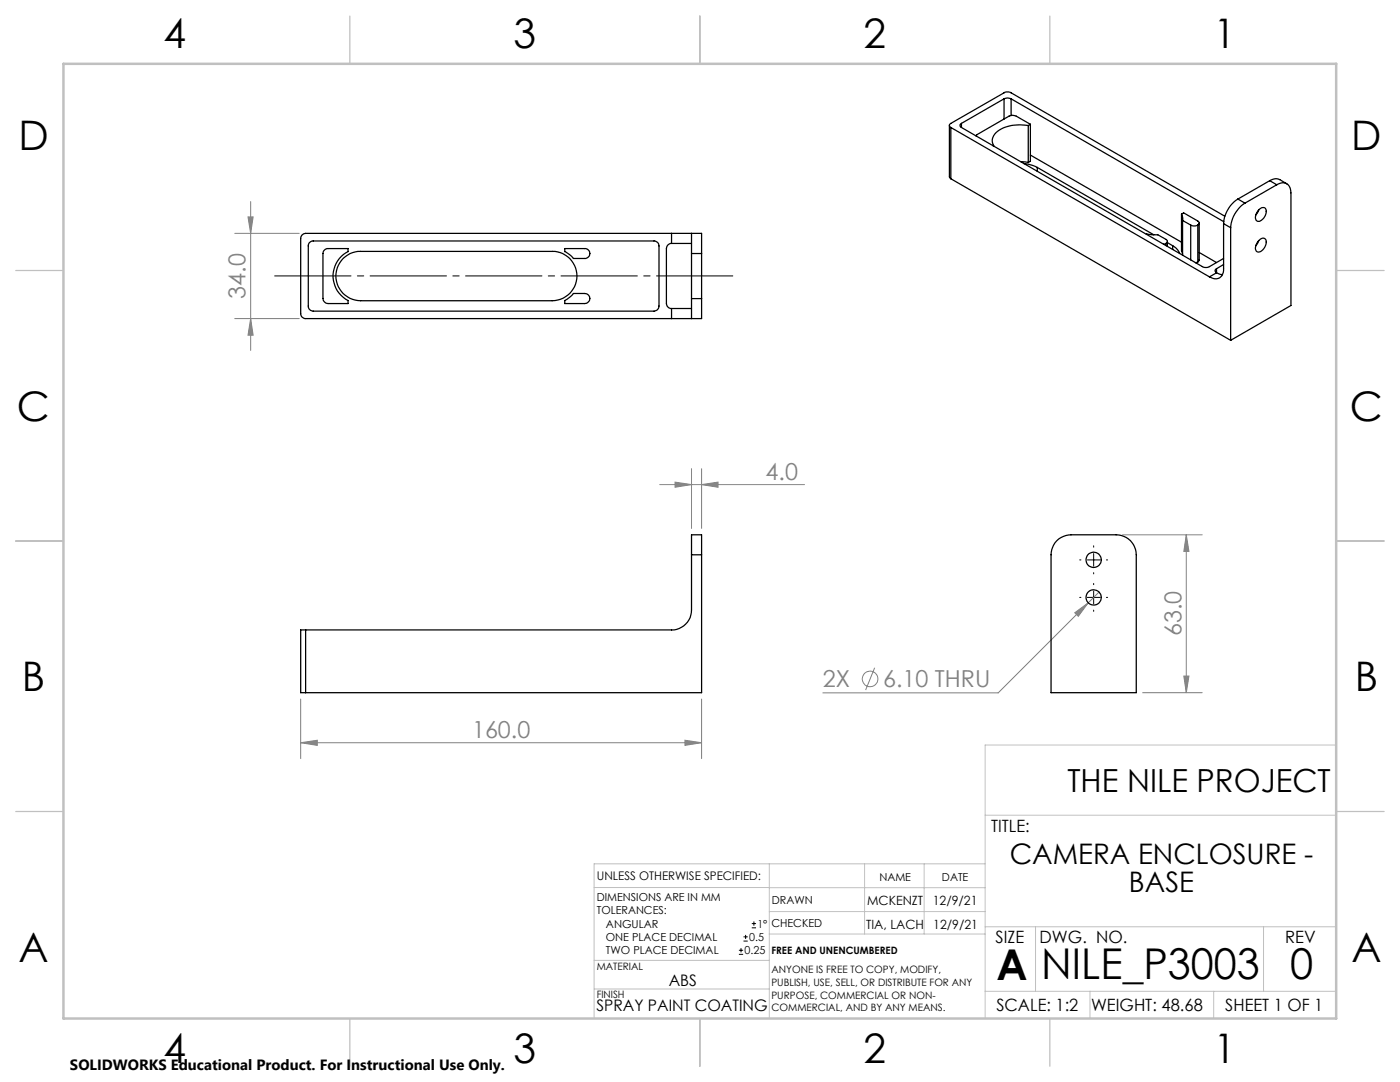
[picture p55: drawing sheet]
<svg xmlns="http://www.w3.org/2000/svg" width="279mm" height="216mm" viewBox="0 0 279 216" stroke-linecap="round" stroke-linejoin="round" font-family="sans-serif">
<defs><g id="words">
<g font-size="8.5">
<text x="198.9" y="195.5">A</text>
<text x="207.8" y="195.4">NILE_P3003</text>
<text x="257.4" y="195.4">0</text>
</g>
<g font-size="8.1">
<text x="32.7" y="9.7">4</text>
<text x="102.5" y="9.7">3</text>
<text x="172.4" y="9.7">2</text>
<text x="242.2" y="9.7">1</text>
<text x="3.7" y="30">D</text>
<text x="269.7" y="30">D</text>
<text x="3.4" y="83.9">C</text>
<text x="269.4" y="83.9">C</text>
<text x="4.4" y="137.9">B</text>
<text x="270.4" y="137.9">B</text>
<text x="3.7" y="191.9">A</text>
<text x="269.7" y="191.9">A</text>
<text x="32.7" y="212.2">4</text>
<text x="102.5" y="212.2">3</text>
<text x="172.4" y="212.2">2</text>
<text x="242.2" y="212.2">1</text>
</g>
<text font-size="6.3" x="213" y="158">THE NILE PROJECT</text>
<g font-size="5.6">
<text x="201.5" y="172.3">CAMERA ENCLOSURE -</text>
<text x="225.3" y="178">BASE</text>
</g>
<g font-size="4.7" fill="#808080">
<text x="49" y="59.6" transform="rotate(-90 49 59.6)">34.0</text>
<text x="152.8" y="95.7">4.0</text>
<text x="235.8" y="127" transform="rotate(-90 235.8 127)">63.0</text>
<text x="164.2" y="137.2">2X</text>
<text x="176.2" y="137.2">6.10 THRU</text>
<text x="94.2" y="147.2">160.0</text>
</g>
<g font-size="3.4">
<text x="197.8" y="166">TITLE:</text>
<text x="198.7" y="188.1">SIZE</text>
<text x="207.5" y="188.1">DWG. NO.</text>
<text x="256.5" y="188.2">REV</text>
<text x="198.8" y="201.7">SCALE: 1:2</text>
<text x="217.7" y="201.8">WEIGHT: 48.68</text>
<text x="244.5" y="201.7">SHEET 1 OF 1</text>
</g>
<g font-size="3.2">
<text x="133.4" y="196.7">ABS</text>
<text x="119" y="201.8">SPRAY PAINT COATING</text>
</g>
<text font-size="3" x="14" y="213.5">SOLIDWORKS Educational Product. For Instructional Use Only.</text>
<g font-size="2.5">
<text x="172.9" y="185.4">TIA, LACH</text>
<text x="173" y="180.6">MCKENZT</text>
<text x="186.2" y="180.6">12/9/21</text>
<text x="186.3" y="185.3">12/9/21</text>
</g>
<text font-size="2.4" x="119.1" y="175.6">UNLESS OTHERWISE SPECIFIED:</text>
<g font-size="2.2">
<text x="119.1" y="179.8">DIMENSIONS ARE IN MM</text>
<text x="175.5" y="175.9">NAME</text>
<text x="188" y="175.9">DATE</text>
<text x="119.1" y="182.5">TOLERANCES:</text>
<text x="120.9" y="185.1">ANGULAR</text>
<text x="151.2" y="185.1">1°</text>
<text x="154" y="185">CHECKED</text>
<text x="154" y="180.3">DRAWN</text>
<text x="120.9" y="187.8">ONE PLACE DECIMAL</text>
<text x="120.9" y="190.4">TWO PLACE DECIMAL</text>
<text x="148.6" y="190.4">0.25</text>
<text x="149.5" y="187.8">0.5</text>
</g>
<g font-size="2">
<text x="154" y="190.4">FREE AND UNENCUMBERED</text>
<text x="119.1" y="193.5">MATERIAL</text>
<text x="154" y="194.2">ANYONE IS FREE TO COPY, MODIFY,</text>
<text x="154" y="196.7">PUBLISH, USE, SELL, OR DISTRIBUTE FOR ANY</text>
<text x="119.1" y="199.2">FINISH</text>
<text x="154" y="199.2">PURPOSE, COMMERCIAL OR NON-</text>
<text x="154" y="201.8">COMMERCIAL, AND BY ANY MEANS.</text>
</g>
</g></defs>
<g fill="none" stroke="#808080" stroke-width=".2">
<path d="M46.8 46.6h12.9M49.5 43.3h1l-.5 3.3zM50 40.2v29.7M46.8 63.6h12.9M50 63.6l.5 3.3h-1zM131.7 96.7h28.8M134.7 96.2l3.3 .5-3.3 .5zM138 93.5v11.9M140 96.7l3.3-.5v1zM140 93.5v11.9M219.3 118.1l-20.1 20.2h-35M224 106.7h15.9"/>
<path d="M236.7 106.7l.6 3.3h-1zM236.7 106.7v31.5M60 139.5v11.9M140 139.5v11.9M174.6 133.2l-1.8 4.5M214.5 122.3l2.7-2-2 2.7zM228 138.2h11.9M236.3 134.9h1l-.6 3.3zM60 148.2l3.3-.5v1zM60 148.2h80M136.7 147.7l3.3 .5-3.3 .5z"/>
<circle cx="173.6" cy="135.5" r="1.56"/>
</g>
<g fill="none" stroke="#000" stroke-width=".2">
<path d="M215.5 111.7h.2M215.5 119.2h.2M217 111.7h2.5M217 119.2h2.5M218.3 108.9v.3M218.3 110.5v2.5M218.3 114.3v.2M218.3 116.4v.3M218.3 117.9v2.6M220.8 111.7h.3M220.8 119.2h.3M218.3 121.7v.3"/>
<path d="M147.5 190.4h.8M147.5 189.6h.8M147.9 189.2v.8M148.4 187.8h.8M148.4 186.9h.8M148.8 186.5v.9M150 185.1h.9M150 184.3h.9M150.5 183.9v.8"/>
</g>
<path d="M54.7 55.1h91.7" fill="none" stroke="#000" stroke-width=".2" stroke-dasharray="15.2 1.3 1.3 1.3" stroke-dashoffset="-.1"/>
<g fill="none" stroke="#c0c0c0" stroke-width=".2">
<path d="M266.7 148.7h-70.1v54.5M118.6 177.1h34.9M153.5 172.4v30.8M153.5 177.1h43.1M172.5 172.4v14M184.4 172.4v14M196.6 172.4h-78v30.8M196.6 162.7h70.1M118.6 197.3h34.9M118.6 191.6h34.9M153.5 186.4h43.1M153.5 181.9h43.1"/>
<path d="M196.6 197.8h70.1M196.6 184.9h70.1M206.7 184.9v12.9M217.5 197.8v5.4M242.2 197.8v5.4M252.2 184.9v12.9"/>
</g>
<path d="M69.8 3.2v9.5M139.7 3.2v9.5M209.5 3.2v9.5M3.1 54h9.6M266.7 54h9.5M3.1 107.9h9.6M266.7 107.9h9.5M3.1 161.9h9.6M266.7 161.9h9.5M69.8 203.2v9.6M139.7 203.2v9.6M209.5 203.2v9.6" fill="none" stroke="#c0c0c0" stroke-width=".25"/>
<path d="M12.7 12.7h254v190.5h-254z" fill="none" stroke="#c0c0c0" stroke-width=".5"/>
<g fill="#808080">
<path d="M140 96.7l3.3-.5v1zM134.7 96.2l3.3 .5-3.3 .5z"/>
<path d="M60 148.2l3.3-.5v1zM136.7 147.7l3.3 .5-3.3 .5zM214.5 122.3l.7 .7 2-2.7z"/>
<path d="M49.5 43.3h1l-.5 3.3zM50 63.6l.5 3.3h-1z"/>
<path d="M236.7 106.7l.6 3.3h-1zM236.3 134.9h1l-.6 3.3z"/>
</g>
<g fill="none" stroke="#000" stroke-width=".25">
<path d="M200.4 19.7a1.5 1.5 0 0 1 1.4 0M200.4 19.7l-8.5 4.9M200.4 19.7v4.1M201.8 19.7l42.4 24.5M201.8 19.7v3.3M189.5 25v10.3l.3 .4M189.8 25.4a.43 .43 0 0 1-.3-.4 .43 .43 0 0 1 .3-.4l10.6-6.1a1.5 1.5 0 0 1 1.4 0l42.6 24.6M189.8 35.7l55.8 32.2M189.8 25.4v10.3M189.8 25.4l51.6 29.8M191.9 25.4l48.1 27.8a1.5 1.5 0 0 0 1.4 0l2.8-1.6M191.9 24.6a.43 .43 0 0 0-.3 .4 .43 .43 0 0 0 .3 .4"/>
<path d="M191.9 24.6v.8M198.3 29l-.1 .1M198.3 29v.1M203.7 32.2l1.5 .2M204.3 32.6l1.8 .4 .9 .4M205.2 25a7.4 7.4 0 0 0-6.7 1.8l-.3 .6-.2 .7 .3 .9M205.2 25v7.4M205.6 24.8l-2.8-1.6a1.57 1.57 0 0 0-1.4 0l-6.4 3.6-.2 .3M205.6 24.8v7.4l-.4 .2M205.6 30.9l30.2 17.4M205.6 24.8l-.4 .2M207 33.4l23.3 13.4"/>
<path d="M207 33.4v.8M247.1 39.7a6.3 6.3 0 0 0-2.9 4.9M247.1 39.7l1.4 .8M253.4 36.1l.7-.4h.7l.6 .1 1.4 .9M253.4 36.1l1.4 .8M253.4 36.1l-6.3 3.6M254.8 36.9a1.72 1.72 0 0 1 2-.2 1.72 1.72 0 0 1 .8 1.8v22.5l-12 6.9M254.8 36.9l-6.3 3.6M61.7 48.5l.6-.4h68.2a.96 .96 0 0 1 1 1v12a1.02 1.02 0 0 1-1 1h-68a1.02 1.02 0 0 1-1-1v-12.2zM64.8 49.9l.5-.3h4.2v.6a5.5 5.5 0 0 0-3 4.9 5.5 5.5 0 0 0 3 4.9v.6h-4a1.09 1.09 0 0 1-1-1.1v-8.9zM68.5 51.6l1.3-1 1.6-.4h38.8a4.9 4.9 0 0 1 4.9 4.9 4.9 4.9 0 0 1-4.9 4.9h-38.2a4.9 4.9 0 0 1-4.6-3 4.9 4.9 0 0 1 1.1-5.4zM112.7 49.6h4a.99 .99 0 0 1 1 1 .99 .99 0 0 1-1 1h-2.3l-.7-.8-1-.6z"/>
<path d="M112.7 60l1-.7 .7-.7h2.3a1.01 1.01 0 0 1 1 1 1.01 1.01 0 0 1-1 1h-4zM134 48.6h4M134 46.6h4M134 46.6h-73a1.02 1.02 0 0 0-1 1v15a.96 .96 0 0 0 1 1h73M134 48.6a1.02 1.02 0 0 0-1 1v11a1.02 1.02 0 0 0 1 1M134 46.6v2M138 46.6h2v4M138 46.6v4M138 59.6v4M138 50.6v9M138 50.6h2M138 59.6h2"/>
<path d="M140 59.6v4h-2M140 50.6v9M228.8 46.7l2.3 .1 1.6 1a.43 .43 0 0 1 .3 .4 .43 .43 0 0 1-.3 .4M232.7 48.6l-.5 .1M232.7 48.6v.4M233 48.2v1M233 48.4l1 .6M234 49l.7 .5 .7 1.1M234 49v.8M235.8 42.7v7.4l.2 .6M235.8 42.7l.2 .8v.5M235.8 42.7l.4-.2 2.8 1.6a.43 .43 0 0 1 .3 .4 .43 .43 0 0 1-.3 .4"/>
<path d="M236 44l1.6 .9M236 44v6.9M237.6 44.9a1.5 1.5 0 0 0 1.4 0M237.6 44.9v7M239 52.3l-.4 .1M239 44.9v7.4M239.3 44.5v7.5l-.3 .3M239.3 50.4l3.5 2M242.8 54.4l1.1 .4M242.8 53.6a.43 .43 0 0 0-.3 .4 .43 .43 0 0 0 .3 .4M242.8 54.4l-1.4 .8M242.8 53.6v.8"/>
<path d="M244.2 44.6v9a1.71 1.71 0 0 1-.8 1.9 1.71 1.71 0 0 1-2-.3M244.2 44.6l1.4 .8M244.2 52.8l-1.4 .8M245.6 45.4v22.5M248.5 40.5a6.3 6.3 0 0 0-2.9 4.9M251.1 41.9a.83 .83 0 0 1 .8-.5 .83 .83 0 0 1 .8 .5 1.97 1.97 0 0 1-1.7 2.3 1.16 1.16 0 0 1-.2-1.8zM251.1 48.1a.82 .82 0 0 1 .8-.6 .82 .82 0 0 1 .8 .5 1.97 1.97 0 0 1-1.7 2.3 1.11 1.11 0 0 1-.2-1.7zM251.2 41.9l-.6 1M251.2 48l-.6 1M134 61.6h4M134 63.6h4M134 61.6v2"/>
<path d="M138 110.7v11a4 4 0 0 1-4 4h-73M138 110.7v-4h2v4M138 110.7h2M140 110.7v27.5h-79M210.9 107.9l.9-.7 1.5-.4 9.4-.1a4 4 0 0 1 4.1 4v27.5h-17v-27.5l.3-1.5zM61 125.7h-1v12.5h1M61 125.7v12.5"/>
<circle cx="218.3" cy="111.7" r="1.53"/>
<circle cx="218.3" cy="119.2" r="1.53"/>
</g>
<use href="#words"/>
</svg>
